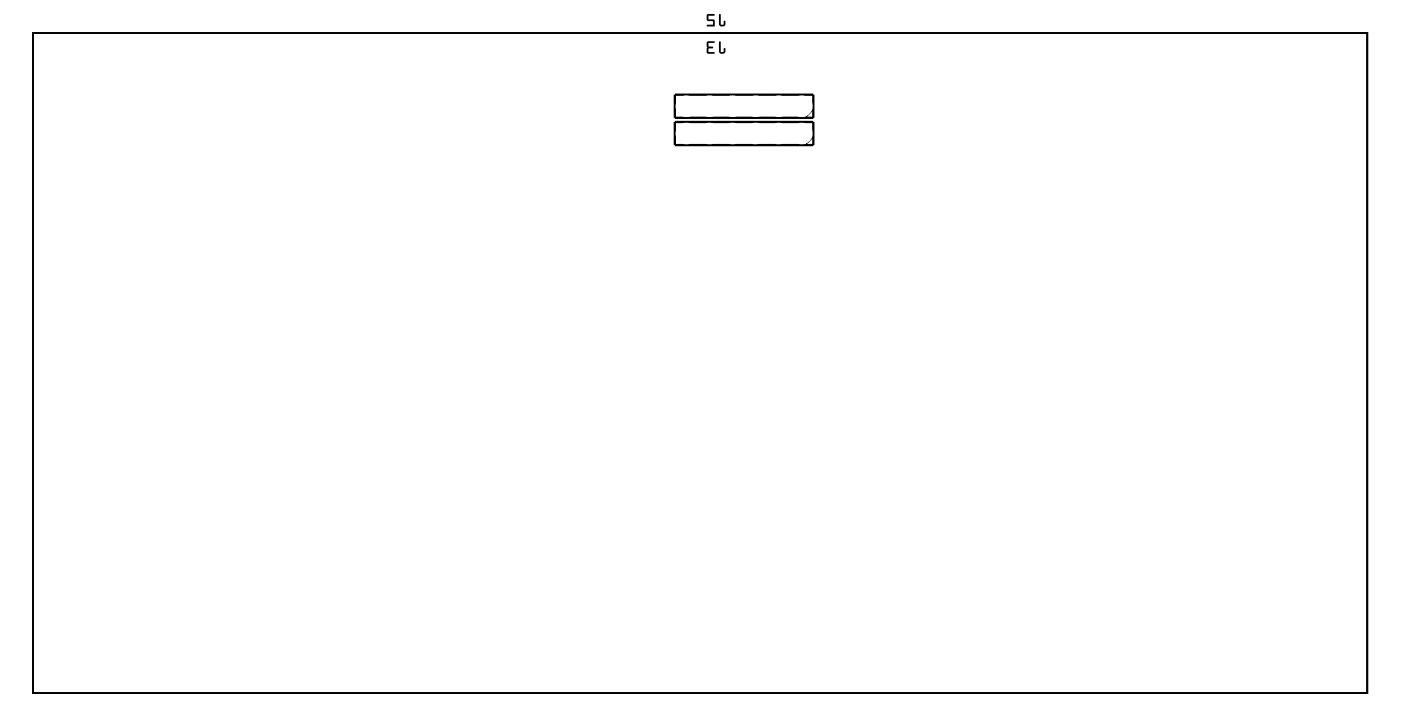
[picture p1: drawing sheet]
<svg xmlns="http://www.w3.org/2000/svg" width="154mm" height="80mm" viewBox="0 0 154 80" stroke-linecap="round" stroke-linejoin="round" font-family="sans-serif">
<path d="M3.6 3.6h146.8v72.6h-146.8z" fill="none" stroke="#000" stroke-width=".2"/>
<g fill="#000">
<path d="M79.1 1.6v1a.36 .36 0 0 0 .4 .3 .36 .36 0 0 0 .3-.3v-.3h-.1h-.1v.4h-.3v-1.1zM77.8 1.6v.6l.1 .1h.6v.4h-.6l-.1 .1 .8 .1v-.7l-.7-.1v-.4h.7v-.1z"/>
<path d="M79.1 4.6v1a.36 .36 0 0 0 .4 .3 .36 .36 0 0 0 .3-.3v-.3h-.1h-.1v.4h-.3v-1.1zM77.8 4.6v1.2l.1 .1h.7v-.2h-.7l.1-.4h.4l.1-.1-.1-.1h-.4l-.1-.4h.7v-.1z"/>
<path d="M79.1 1.6v1a.37 .37 0 0 0 .4 .3 .37 .37 0 0 0 .3-.3v-.2a.1 .1 0 0 0-.1-.1 .1 .1 0 0 0-.1 .1v.3h-.3v-1.1zM79.2 1.6h.1v1.1h.3l.1-.4h.1v.3a.35 .35 0 0 1-.3 .3 .35 .35 0 0 1-.4-.3zM77.8 1.6v.7h.7v.4h-.6a.1 .1 0 0 0-.1 .1 .1 .1 0 0 0 .1 .1h.7v-.7l-.7-.1v-.4h.7a.1 .1 0 0 0 0-.1 .1 .1 0 0 0 0-.1zM77.8 1.6h.8v.1h-.7v.4l.7 .1v.7l-.8-.1 .1-.1h.6v-.4h-.6l-.1-.1z"/>
<path d="M79.1 4.6v1a.37 .37 0 0 0 .4 .3 .37 .37 0 0 0 .3-.3v-.2a.1 .1 0 0 0-.1-.1 .1 .1 0 0 0-.1 .1v.3h-.3v-1.1zM79.2 4.6h.1v1.1h.3l.1-.4h.1v.3a.35 .35 0 0 1-.3 .3 .35 .35 0 0 1-.4-.3zM77.8 4.6v1.2l.1 .1h.7a.1 .1 0 0 0 0-.1 .1 .1 0 0 0 0-.1h-.7l.1-.4h.4a.1 .1 0 0 0 .1-.1 .1 .1 0 0 0-.1-.1h-.4l-.1-.4h.7a.1 .1 0 0 0 0-.1 .1 .1 0 0 0 0-.1zM77.8 4.6h.8v.1h-.7l.1 .4h.4l.1 .1-.1 .1h-.4l-.1 .4h.7v.2h-.7l-.1-.1z"/>
<path d="M3.6 3.6v72.6h146.9v-72.6zM3.6 3.6h146.8v72.6h-146.8z"/>
</g>
<path d="M74.3 10.4h15.2v2.6h-15.2zM74.3 13.4h15.2v2.6h-15.2z" fill="none" stroke="#000" stroke-width=".25"/>
<path d="M89.5 12.1l-.9 .9M89.5 15.1l-.9 .9" fill="none" stroke="#000" stroke-width=".13"/>
<circle cx="128.7" cy="50.3" r=".35" fill="#fff"/>
<circle cx="128.7" cy="50.3" r=".35" fill="none" stroke="#fff" stroke-width=".55"/>
<circle cx="108.3" cy="50.3" r=".35" fill="#fff"/>
<circle cx="108.3" cy="50.3" r=".35" fill="none" stroke="#fff" stroke-width=".55"/>
<circle cx="66.6" cy="50.6" r=".35" fill="#fff"/>
<circle cx="66.6" cy="50.6" r=".35" fill="none" stroke="#fff" stroke-width=".55"/>
<circle cx="139.1" cy="50.4" r=".35" fill="#fff"/>
<circle cx="139.1" cy="50.4" r=".35" fill="none" stroke="#fff" stroke-width=".55"/>
<circle cx="118.6" cy="50.4" r=".35" fill="#fff"/>
<circle cx="118.6" cy="50.4" r=".35" fill="none" stroke="#fff" stroke-width=".55"/>
<circle cx="97.4" cy="50.1" r=".35" fill="#fff"/>
<circle cx="97.4" cy="50.1" r=".35" fill="none" stroke="#fff" stroke-width=".55"/>
<circle cx="77" cy="50.2" r=".35" fill="#fff"/>
<circle cx="77" cy="50.2" r=".35" fill="none" stroke="#fff" stroke-width=".55"/>
<circle cx="57.3" cy="50.4" r=".35" fill="#fff"/>
<circle cx="57.3" cy="50.4" r=".35" fill="none" stroke="#fff" stroke-width=".55"/>
<circle cx="47" cy="50.3" r=".35" fill="#fff"/>
<circle cx="47" cy="50.3" r=".35" fill="none" stroke="#fff" stroke-width=".55"/>
<circle cx="26.4" cy="50.3" r=".35" fill="#fff"/>
<circle cx="26.4" cy="50.3" r=".35" fill="none" stroke="#fff" stroke-width=".55"/>
<circle cx="36.9" cy="50.4" r=".35" fill="#fff"/>
<circle cx="36.9" cy="50.4" r=".35" fill="none" stroke="#fff" stroke-width=".55"/>
<circle cx="16.4" cy="50.4" r=".35" fill="#fff"/>
<circle cx="16.4" cy="50.4" r=".35" fill="none" stroke="#fff" stroke-width=".55"/>
<circle cx="83.3" cy="26.5" r=".72" fill="#fff"/>
<circle cx="83.3" cy="26.5" r=".72" fill="none" stroke="#fff" stroke-width=".69" stroke-linecap="butt"/>
<circle cx="75.7" cy="8.7" r=".72" fill="#fff"/>
<circle cx="75.7" cy="8.7" r=".72" fill="none" stroke="#fff" stroke-width=".69" stroke-linecap="butt"/>
<circle cx="73.1" cy="26.5" r=".72" fill="#fff"/>
<circle cx="73.1" cy="26.5" r=".72" fill="none" stroke="#fff" stroke-width=".69" stroke-linecap="butt"/>
<circle cx="88.4" cy="26.5" r=".72" fill="#fff"/>
<circle cx="88.4" cy="26.5" r=".72" fill="none" stroke="#fff" stroke-width=".69" stroke-linecap="butt"/>
<circle cx="78.2" cy="26.5" r=".72" fill="#fff"/>
<circle cx="78.2" cy="26.5" r=".72" fill="none" stroke="#fff" stroke-width=".69" stroke-linecap="butt"/>
<circle cx="68.1" cy="26.5" r=".72" fill="#fff"/>
<circle cx="68.1" cy="26.5" r=".72" fill="none" stroke="#fff" stroke-width=".69" stroke-linecap="butt"/>
<circle cx="85.8" cy="26.5" r=".72" fill="#fff"/>
<circle cx="85.8" cy="26.5" r=".72" fill="none" stroke="#fff" stroke-width=".69" stroke-linecap="butt"/>
<circle cx="80.8" cy="26.5" r=".72" fill="#fff"/>
<circle cx="80.8" cy="26.5" r=".72" fill="none" stroke="#fff" stroke-width=".69" stroke-linecap="butt"/>
<circle cx="75.7" cy="26.5" r=".72" fill="#fff"/>
<circle cx="75.7" cy="26.5" r=".72" fill="none" stroke="#fff" stroke-width=".69" stroke-linecap="butt"/>
<circle cx="70.6" cy="26.5" r=".72" fill="#fff"/>
<circle cx="70.6" cy="26.5" r=".72" fill="none" stroke="#fff" stroke-width=".69" stroke-linecap="butt"/>
<circle cx="88.4" cy="8.7" r=".72" fill="#fff"/>
<circle cx="88.4" cy="8.7" r=".72" fill="none" stroke="#fff" stroke-width=".69" stroke-linecap="butt"/>
<circle cx="78.2" cy="8.7" r=".72" fill="#fff"/>
<circle cx="78.2" cy="8.7" r=".72" fill="none" stroke="#fff" stroke-width=".69" stroke-linecap="butt"/>
<circle cx="85.8" cy="8.7" r=".72" fill="#fff"/>
<circle cx="85.8" cy="8.7" r=".72" fill="none" stroke="#fff" stroke-width=".69" stroke-linecap="butt"/>
<circle cx="83.3" cy="8.7" r=".72" fill="#fff"/>
<circle cx="83.3" cy="8.7" r=".72" fill="none" stroke="#fff" stroke-width=".69" stroke-linecap="butt"/>
<circle cx="80.8" cy="8.7" r=".72" fill="#fff"/>
<circle cx="80.8" cy="8.7" r=".72" fill="none" stroke="#fff" stroke-width=".69" stroke-linecap="butt"/>
<circle cx="96" cy="26.5" r=".72" fill="#fff"/>
<circle cx="96" cy="26.5" r=".72" fill="none" stroke="#fff" stroke-width=".69" stroke-linecap="butt"/>
<circle cx="93.5" cy="26.5" r=".72" fill="#fff"/>
<circle cx="93.5" cy="26.5" r=".72" fill="none" stroke="#fff" stroke-width=".69" stroke-linecap="butt"/>
<circle cx="90.9" cy="26.5" r=".72" fill="#fff"/>
<circle cx="90.9" cy="26.5" r=".72" fill="none" stroke="#fff" stroke-width=".69" stroke-linecap="butt"/>
<circle cx="83.3" cy="26.5" r=".72" fill="#fff"/>
<circle cx="83.3" cy="26.5" r=".72" fill="none" stroke="#fff" stroke-width=".69" stroke-linecap="butt"/>
<circle cx="75.7" cy="8.7" r=".72" fill="#fff"/>
<circle cx="75.7" cy="8.7" r=".72" fill="none" stroke="#fff" stroke-width=".69" stroke-linecap="butt"/>
<circle cx="73.1" cy="26.5" r=".72" fill="#fff"/>
<circle cx="73.1" cy="26.5" r=".72" fill="none" stroke="#fff" stroke-width=".69" stroke-linecap="butt"/>
<circle cx="88.4" cy="26.5" r=".72" fill="#fff"/>
<circle cx="88.4" cy="26.5" r=".72" fill="none" stroke="#fff" stroke-width=".69" stroke-linecap="butt"/>
<circle cx="78.2" cy="26.5" r=".72" fill="#fff"/>
<circle cx="78.2" cy="26.5" r=".72" fill="none" stroke="#fff" stroke-width=".69" stroke-linecap="butt"/>
<circle cx="68.1" cy="26.5" r=".72" fill="#fff"/>
<circle cx="68.1" cy="26.5" r=".72" fill="none" stroke="#fff" stroke-width=".69" stroke-linecap="butt"/>
<circle cx="85.8" cy="26.5" r=".72" fill="#fff"/>
<circle cx="85.8" cy="26.5" r=".72" fill="none" stroke="#fff" stroke-width=".69" stroke-linecap="butt"/>
<circle cx="80.8" cy="26.5" r=".72" fill="#fff"/>
<circle cx="80.8" cy="26.5" r=".72" fill="none" stroke="#fff" stroke-width=".69" stroke-linecap="butt"/>
<circle cx="75.7" cy="26.5" r=".72" fill="#fff"/>
<circle cx="75.7" cy="26.5" r=".72" fill="none" stroke="#fff" stroke-width=".69" stroke-linecap="butt"/>
<circle cx="70.6" cy="26.5" r=".72" fill="#fff"/>
<circle cx="70.6" cy="26.5" r=".72" fill="none" stroke="#fff" stroke-width=".69" stroke-linecap="butt"/>
<circle cx="88.4" cy="8.7" r=".72" fill="#fff"/>
<circle cx="88.4" cy="8.7" r=".72" fill="none" stroke="#fff" stroke-width=".69" stroke-linecap="butt"/>
<circle cx="78.2" cy="8.7" r=".72" fill="#fff"/>
<circle cx="78.2" cy="8.7" r=".72" fill="none" stroke="#fff" stroke-width=".69" stroke-linecap="butt"/>
<circle cx="85.8" cy="8.7" r=".72" fill="#fff"/>
<circle cx="85.8" cy="8.7" r=".72" fill="none" stroke="#fff" stroke-width=".69" stroke-linecap="butt"/>
<circle cx="83.3" cy="8.7" r=".72" fill="#fff"/>
<circle cx="83.3" cy="8.7" r=".72" fill="none" stroke="#fff" stroke-width=".69" stroke-linecap="butt"/>
<circle cx="80.8" cy="8.7" r=".72" fill="#fff"/>
<circle cx="80.8" cy="8.7" r=".72" fill="none" stroke="#fff" stroke-width=".69" stroke-linecap="butt"/>
<circle cx="96" cy="26.5" r=".72" fill="#fff"/>
<circle cx="96" cy="26.5" r=".72" fill="none" stroke="#fff" stroke-width=".69" stroke-linecap="butt"/>
<circle cx="93.5" cy="26.5" r=".72" fill="#fff"/>
<circle cx="93.5" cy="26.5" r=".72" fill="none" stroke="#fff" stroke-width=".69" stroke-linecap="butt"/>
<circle cx="90.9" cy="26.5" r=".72" fill="#fff"/>
<circle cx="90.9" cy="26.5" r=".72" fill="none" stroke="#fff" stroke-width=".69" stroke-linecap="butt"/>
<circle cx="88.2" cy="11.7" r=".8" fill="#fff"/>
<circle cx="88.2" cy="11.7" r=".8" fill="none" stroke="#fff" stroke-width=".76" stroke-linecap="butt"/>
<circle cx="85.7" cy="11.7" r=".8" fill="#fff"/>
<circle cx="85.7" cy="11.7" r=".8" fill="none" stroke="#fff" stroke-width=".76" stroke-linecap="butt"/>
<circle cx="83.1" cy="11.7" r=".8" fill="#fff"/>
<circle cx="83.1" cy="11.7" r=".8" fill="none" stroke="#fff" stroke-width=".76" stroke-linecap="butt"/>
<circle cx="80.6" cy="11.7" r=".8" fill="#fff"/>
<circle cx="80.6" cy="11.7" r=".8" fill="none" stroke="#fff" stroke-width=".76" stroke-linecap="butt"/>
<circle cx="78.1" cy="11.7" r=".8" fill="#fff"/>
<circle cx="78.1" cy="11.7" r=".8" fill="none" stroke="#fff" stroke-width=".76" stroke-linecap="butt"/>
<circle cx="75.5" cy="11.7" r=".8" fill="#fff"/>
<circle cx="75.5" cy="11.7" r=".8" fill="none" stroke="#fff" stroke-width=".76" stroke-linecap="butt"/>
<circle cx="88.2" cy="14.7" r=".8" fill="#fff"/>
<circle cx="88.2" cy="14.7" r=".8" fill="none" stroke="#fff" stroke-width=".76" stroke-linecap="butt"/>
<circle cx="85.7" cy="14.7" r=".8" fill="#fff"/>
<circle cx="85.7" cy="14.7" r=".8" fill="none" stroke="#fff" stroke-width=".76" stroke-linecap="butt"/>
<circle cx="83.1" cy="14.7" r=".8" fill="#fff"/>
<circle cx="83.1" cy="14.7" r=".8" fill="none" stroke="#fff" stroke-width=".76" stroke-linecap="butt"/>
<circle cx="80.6" cy="14.7" r=".8" fill="#fff"/>
<circle cx="80.6" cy="14.7" r=".8" fill="none" stroke="#fff" stroke-width=".76" stroke-linecap="butt"/>
<circle cx="78.1" cy="14.7" r=".8" fill="#fff"/>
<circle cx="78.1" cy="14.7" r=".8" fill="none" stroke="#fff" stroke-width=".76" stroke-linecap="butt"/>
<circle cx="75.5" cy="14.7" r=".8" fill="#fff"/>
<circle cx="75.5" cy="14.7" r=".8" fill="none" stroke="#fff" stroke-width=".76" stroke-linecap="butt"/>
<circle cx="22.7" cy="28.3" r=".35" fill="#fff"/>
<circle cx="22.7" cy="28.3" r=".35" fill="none" stroke="#fff" stroke-width=".55"/>
<circle cx="12.4" cy="72.4" r=".35" fill="#fff"/>
<circle cx="12.4" cy="72.4" r=".35" fill="none" stroke="#fff" stroke-width=".55"/>
</svg>
